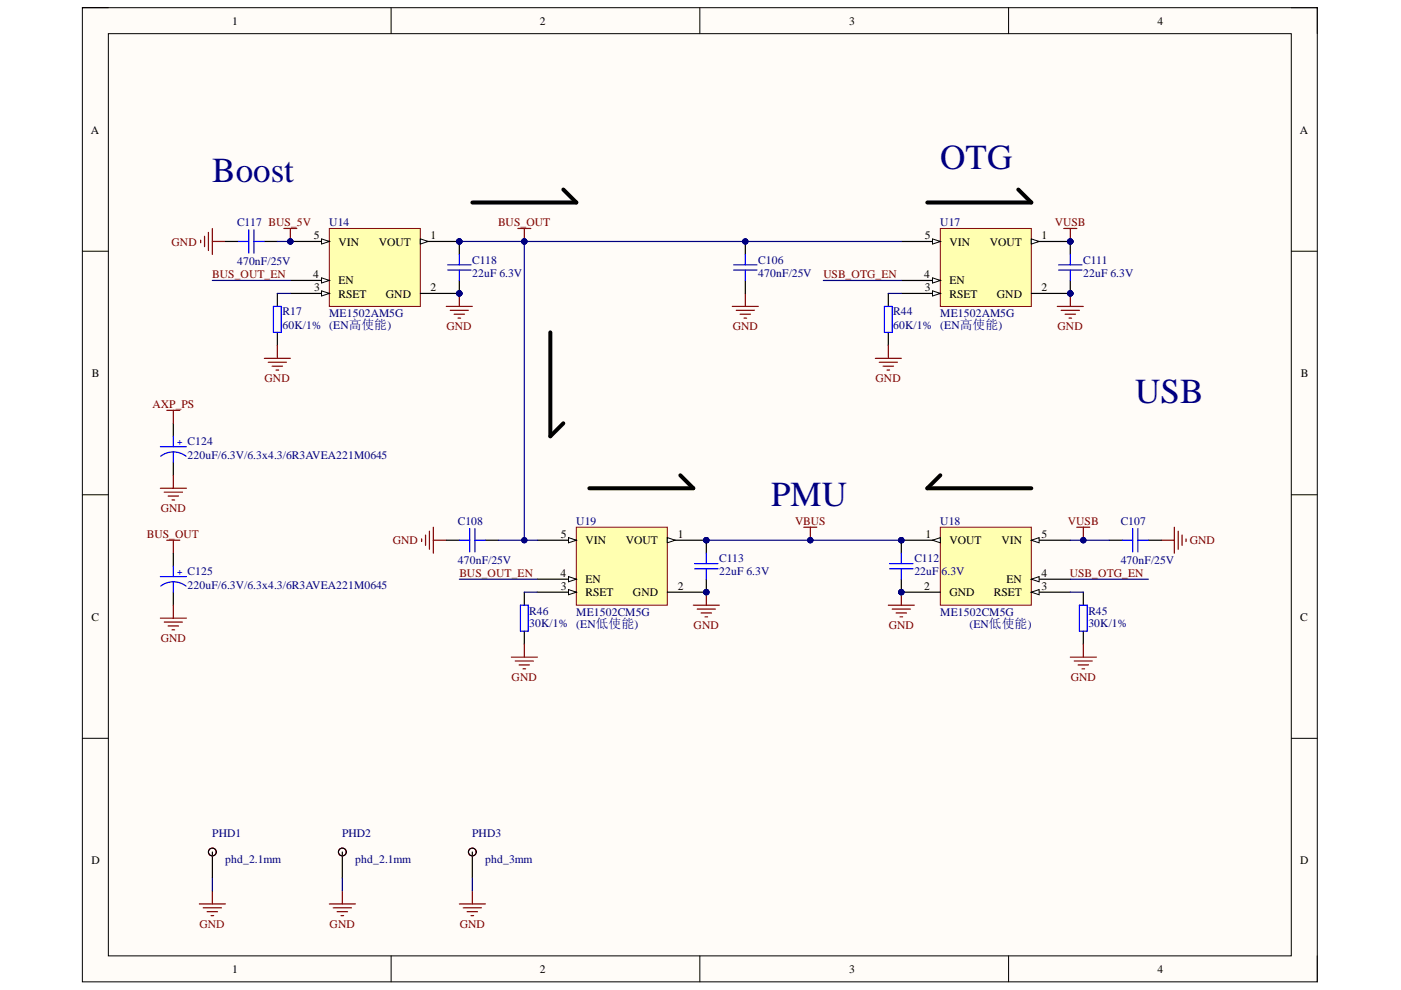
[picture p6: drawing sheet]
<svg xmlns="http://www.w3.org/2000/svg" width="297mm" height="210mm" viewBox="0 0 297 210" stroke-linecap="round" stroke-linejoin="round" font-family="sans-serif">
<defs><g id="words">
<g font-size="7.4" fill="#000080">
<text x="199.4" y="35.9">OTG</text>
<text x="45" y="38.6">Boost</text>
<text x="240.7" y="85.4">USB</text>
<text x="163.5" y="107.4">PMU</text>
</g>
<g font-size="2.5">
<text x="49.2" y="5.2">1</text>
<text x="114.5" y="5.2">2</text>
<text x="180.1" y="5.2">3</text>
<text x="245.4" y="5.2">4</text>
<text x="19.3" y="28.3">A</text>
<text x="275.6" y="28.3">A</text>
<text x="66.5" y="50.7">5</text>
<text x="71.8" y="52.1">VIN</text>
<text x="80.3" y="52.1">VOUT</text>
<text x="91.3" y="50.7">1</text>
<text x="196.1" y="50.7">5</text>
<text x="201.3" y="52.1">VIN</text>
<text x="209.9" y="52.1">VOUT</text>
<text x="220.9" y="50.7">1</text>
<text x="66.4" y="58.9">4</text>
<text x="196" y="58.9">4</text>
<text x="66.6" y="61.7">3</text>
<text x="71.8" y="63.1">RSET</text>
<text x="71.8" y="60.3">EN</text>
<text x="81.8" y="63.1">GND</text>
<text x="91.3" y="61.7">2</text>
<text x="196.1" y="61.7">3</text>
<text x="201.3" y="63.1">RSET</text>
<text x="201.3" y="60.3">EN</text>
<text x="211.4" y="63.1">GND</text>
<text x="220.9" y="61.7">2</text>
<text x="19.5" y="79.9">B</text>
<text x="275.8" y="79.9">B</text>
<text x="118.9" y="114">5</text>
<text x="143.7" y="114">1</text>
<text x="196.2" y="114">1</text>
<text x="220.9" y="114">5</text>
<text x="124.1" y="115.4">VIN</text>
<text x="132.7" y="115.4">VOUT</text>
<text x="201.3" y="115.4">VOUT</text>
<text x="212.3" y="115.4">VIN</text>
<text x="118.8" y="122.3">4</text>
<text x="118.9" y="125.1">3</text>
<text x="124.1" y="123.6">EN</text>
<text x="143.7" y="125.1">2</text>
<text x="196" y="125.1">2</text>
<text x="213.4" y="123.6">EN</text>
<text x="220.9" y="125.1">3</text>
<text x="220.9" y="122.3">4</text>
<text x="19.4" y="131.6">C</text>
<text x="124.1" y="126.4">RSET</text>
<text x="134.2" y="126.4">GND</text>
<text x="201.3" y="126.4">GND</text>
<text x="210.7" y="126.4">RSET</text>
<text x="275.7" y="131.6">C</text>
<text x="19.4" y="183.2">D</text>
<text x="275.7" y="183.2">D</text>
<text x="49.2" y="206.3">1</text>
<text x="114.5" y="206.3">2</text>
<text x="180.1" y="206.3">3</text>
<text x="245.4" y="206.3">4</text>
</g>
<g font-size="2.5" fill="#000080">
<text x="50.3" y="47.9">C117 BUS_5V</text>
<text x="69.8" y="47.9">U14</text>
<text x="199.4" y="47.9">U17</text>
<text x="50.3" y="56.1">470nF/25V</text>
<text x="100.1" y="55.9">C118</text>
<text x="100.1" y="58.7">22uF 6.3V</text>
<text x="160.8" y="55.9">C106</text>
<text x="160.8" y="58.7">470nF/25V</text>
<text x="229.7" y="55.9">C111</text>
<text x="229.7" y="58.7">22uF 6.3V</text>
<text x="59.9" y="66.9">R17</text>
<text x="59.9" y="69.7">60K/1% (EN高使能)</text>
<text x="69.8" y="67.2">ME1502AM5G</text>
<text x="189.4" y="66.9">R44</text>
<text x="189.4" y="69.7">60K/1% (EN高使能)</text>
<text x="199.4" y="67.2">ME1502AM5G</text>
<text x="39.8" y="94.5">C124</text>
<text x="39.8" y="97.3">220uF/6.3V/6.3x4.3/6R3AVEA221M0645</text>
<text x="97.1" y="111.3">C108</text>
<text x="122.2" y="111.3">U19</text>
<text x="199.4" y="111.3">U18</text>
<text x="237.6" y="111.3">C107</text>
<text x="97.1" y="119.6">470nF/25V</text>
<text x="152.5" y="119.2">C113</text>
<text x="193.9" y="119.2">C112</text>
<text x="237.6" y="119.6">470nF/25V</text>
<text x="39.8" y="122">C125</text>
<text x="39.8" y="124.9">220uF/6.3V/6.3x4.3/6R3AVEA221M0645</text>
<text x="152.5" y="122">22uF 6.3V</text>
<text x="193.9" y="122">22uF 6.3V</text>
<text x="112.2" y="130.3">R46</text>
<text x="122.2" y="130.6">ME1502CM5G</text>
<text x="199.4" y="130.6">ME1502CM5G</text>
<text x="230.8" y="130.3">R45</text>
<text x="112.2" y="133">30K/1% (EN低使能)</text>
<text x="205.5" y="133.2">(EN低使能)</text>
<text x="230.8" y="133">30K/1%</text>
<text x="45" y="177.4">PHD1</text>
<text x="72.5" y="177.4">PHD2</text>
<text x="100.1" y="177.4">PHD3</text>
<text x="47.7" y="182.9">phd_2.1mm</text>
<text x="75.3" y="182.9">phd_2.1mm</text>
<text x="102.9" y="182.9">phd_3mm</text>
</g>
<g font-size="2.5" fill="#800000">
<text x="105.6" y="47.9">BUS_OUT</text>
<text x="223.6" y="47.9">VUSB</text>
<text x="36.4" y="52.1">GND</text>
<text x="45" y="58.9">BUS_OUT_EN</text>
<text x="174.6" y="58.9">USB_OTG_EN</text>
<text x="94.7" y="69.9">GND</text>
<text x="155.4" y="69.9">GND</text>
<text x="224.2" y="69.9">GND</text>
<text x="56.1" y="81">GND</text>
<text x="185.7" y="81">GND</text>
<text x="32.3" y="86.5">AXP_PS</text>
<text x="31.1" y="114">BUS_OUT</text>
<text x="34.1" y="108.5">GND</text>
<text x="168.6" y="111.3">VBUS</text>
<text x="226.4" y="111.3">VUSB</text>
<text x="83.3" y="115.4">GND</text>
<text x="252.2" y="115.4">GND</text>
<text x="97.4" y="122.3">BUS_OUT_EN</text>
<text x="226.9" y="122.3">USB_OTG_EN</text>
<text x="34.1" y="136.1">GND</text>
<text x="147.1" y="133.3">GND</text>
<text x="188.4" y="133.3">GND</text>
<text x="108.5" y="144.3">GND</text>
<text x="227" y="144.3">GND</text>
<text x="42.3" y="196.7">GND</text>
<text x="69.9" y="196.7">GND</text>
<text x="97.5" y="196.7">GND</text>
</g>
<g font-size="1.9" fill="#00f">
<text x="37.6" y="94.3">+</text>
<text x="37.6" y="121.8">+</text>
</g>
</g></defs>
<path d="M17.5 1.6h261.8v206.6h-261.8z" fill-rule="evenodd" fill="#fffcf8"/>
<path d="M17.5 1.6h261.8v206.6h-261.8z" fill="none" stroke="#000" stroke-width=".21"/>
<path d="M23 7.1h250.8v195.6h-250.8z" fill-rule="evenodd" fill="#fffcf8"/>
<g fill="none" stroke="#000" stroke-width=".21">
<path d="M17.5 1.6h5.5M23 7.1h250.8v195.6h-250.8zM82.9 1.6v5.5M148.4 1.6v5.5M213.8 1.6v5.5M273.8 1.6h5.5v5.5M17.5 53.3h5.5M273.8 53.3h5.5M17.5 104.9h5.5M273.8 104.9h5.5M17.5 156.5h5.5M273.8 156.5h5.5"/>
<path d="M82.9 202.7v5.5M148.4 202.7v5.5M213.8 202.7v5.5M279.3 202.7v5.5"/>
</g>
<circle cx="226.9" cy="51.2" r=".55" fill="#000080"/>
<circle cx="226.9" cy="51.2" r=".55" fill="none" stroke="#000080" stroke-width=".21"/>
<circle cx="226.9" cy="62.2" r=".55" fill="#000080"/>
<circle cx="226.9" cy="62.2" r=".55" fill="none" stroke="#000080" stroke-width=".21"/>
<path d="M199.4 48.4h19.3v16.6h-19.3z" fill-rule="evenodd" fill="#ffffb0"/>
<path d="M199.4 48.4h19.3v16.6h-19.3z" fill="none" stroke="#800000" stroke-width=".21"/>
<path d="M218.7 51.2h8.2" fill="none" stroke="#000" stroke-width=".25"/>
<path d="M218.7 50.7l1.6 .5-1.6 .6z" fill="#f8fcff"/>
<path d="M218.7 50.7l1.6 .5-1.6 .6z" fill="none" stroke="#000" stroke-width=".21"/>
<circle cx="226.9" cy="51.2" r=".55" fill="#000080"/>
<circle cx="226.9" cy="51.2" r=".55" fill="none" stroke="#000080" stroke-width=".21"/>
<path d="M218.7 62.2h8.2" fill="none" stroke="#000" stroke-width=".25"/>
<circle cx="226.9" cy="62.2" r=".55" fill="#000080"/>
<circle cx="226.9" cy="62.2" r=".55" fill="none" stroke="#000080" stroke-width=".21"/>
<path d="M191.1 62.2h8.3" fill="none" stroke="#000" stroke-width=".25"/>
<path d="M197.7 61.7l1.7 .5-1.7 .6z" fill="#f8fcff"/>
<path d="M197.7 61.7l1.7 .5-1.7 .6z" fill="none" stroke="#000" stroke-width=".21"/>
<path d="M191.1 59.5h8.3" fill="none" stroke="#000" stroke-width=".25"/>
<path d="M197.7 58.9l1.7 .6-1.7 .5z" fill="#f8fcff"/>
<path d="M197.7 58.9l1.7 .6-1.7 .5z" fill="none" stroke="#000" stroke-width=".21"/>
<path d="M191.1 51.2h8.3" fill="none" stroke="#000" stroke-width=".25"/>
<path d="M197.7 50.7l1.7 .5-1.7 .6z" fill="#f8fcff"/>
<path d="M197.7 50.7l1.7 .5-1.7 .6z" fill="none" stroke="#000" stroke-width=".21"/>
<g fill="none" stroke="#800000" stroke-width=".25">
<path d="M155.3 65h5.5M156.1 65.8h3.9M156.9 66.6h2.2M157.7 67.4h.6M158 62.2v2.8M185.6 76h5.5M186.4 76.8h3.9M187.2 77.6h2.2M188.1 78.5h.5M188.3 73.2v2.8M224.2 65h5.5M225 65.8h3.9"/>
<path d="M225.8 66.6h2.2M226.6 67.4h.6M226.9 62.2v2.8"/>
</g>
<path d="M188.3 62.2v2.8M188.3 70.5v2.7" fill="none" stroke="#000" stroke-width=".25"/>
<path d="M187.5 65h1.7v5.5h-1.7z" fill="none" stroke="#00f" stroke-width=".25"/>
<circle cx="226.9" cy="62.2" r=".55" fill="#000080"/>
<circle cx="226.9" cy="62.2" r=".55" fill="none" stroke="#000080" stroke-width=".21"/>
<circle cx="191.1" cy="114.5" r=".55" fill="#000080"/>
<circle cx="191.1" cy="114.5" r=".55" fill="none" stroke="#000080" stroke-width=".21"/>
<circle cx="191.1" cy="125.6" r=".55" fill="#000080"/>
<circle cx="191.1" cy="125.6" r=".55" fill="none" stroke="#000080" stroke-width=".21"/>
<path d="M199.4 111.8h19.3v16.5h-19.3z" fill-rule="evenodd" fill="#ffffb0"/>
<path d="M199.4 111.8h19.3v16.5h-19.3z" fill="none" stroke="#800000" stroke-width=".21"/>
<path d="M191.1 114.5h8.3" fill="none" stroke="#000" stroke-width=".25"/>
<path d="M197.7 114.5l1.7-.5v1.1z" fill="#f8fcff"/>
<path d="M197.7 114.5l1.7-.5v1.1z" fill="none" stroke="#000" stroke-width=".21"/>
<circle cx="191.1" cy="114.5" r=".55" fill="#000080"/>
<circle cx="191.1" cy="114.5" r=".55" fill="none" stroke="#000080" stroke-width=".21"/>
<path d="M191.1 125.6h8.3" fill="none" stroke="#000" stroke-width=".25"/>
<circle cx="191.1" cy="125.6" r=".55" fill="#000080"/>
<circle cx="191.1" cy="125.6" r=".55" fill="none" stroke="#000080" stroke-width=".21"/>
<path d="M218.7 125.6h8.2" fill="none" stroke="#000" stroke-width=".25"/>
<path d="M218.7 125.6l1.6-.6v1.1z" fill="#f8fcff"/>
<path d="M218.7 125.6l1.6-.6v1.1z" fill="none" stroke="#000" stroke-width=".21"/>
<path d="M218.7 122.8h8.2" fill="none" stroke="#000" stroke-width=".25"/>
<path d="M218.7 122.8l1.6-.5v1.1z" fill="#f8fcff"/>
<path d="M218.7 122.8l1.6-.5v1.1z" fill="none" stroke="#000" stroke-width=".21"/>
<path d="M218.7 114.5h8.2" fill="none" stroke="#000" stroke-width=".25"/>
<path d="M218.7 114.5l1.6-.5v1.1z" fill="#f8fcff"/>
<path d="M218.7 114.5l1.6-.5v1.1z" fill="none" stroke="#000" stroke-width=".21"/>
<g fill="none" stroke="#800000" stroke-width=".25">
<path d="M246.2 114.5h2.8M249 111.8v5.5M249.8 112.6v3.9M250.6 113.4v2.2M251.5 114.3v.5M188.3 128.3h5.6M189.2 129.1h3.8M190 130h2.2M190.8 130.8h.6M191.1 125.6v2.7M226.9 139.3h5.5M229.7 136.6v2.7"/>
<path d="M227.8 140.2h3.8M228.6 141h2.2M229.4 141.8h.6"/>
</g>
<path d="M229.7 125.6v2.7M229.7 133.8v2.8" fill="none" stroke="#000" stroke-width=".25"/>
<path d="M228.9 128.3h1.6v5.5h-1.6z" fill="none" stroke="#00f" stroke-width=".25"/>
<circle cx="191.1" cy="125.6" r=".55" fill="#000080"/>
<circle cx="191.1" cy="125.6" r=".55" fill="none" stroke="#000080" stroke-width=".21"/>
<path d="M225.5 48.4h2.8M226.9 48.4v2.8" fill="none" stroke="#800000" stroke-width=".25"/>
<circle cx="226.9" cy="51.2" r=".55" fill="#000080"/>
<circle cx="226.9" cy="51.2" r=".55" fill="none" stroke="#000080" stroke-width=".21"/>
<path d="M228.3 111.8h2.8M229.7 111.8v2.7" fill="none" stroke="#800000" stroke-width=".25"/>
<circle cx="229.7" cy="114.5" r=".55" fill="#000080"/>
<circle cx="229.7" cy="114.5" r=".55" fill="none" stroke="#000080" stroke-width=".21"/>
<circle cx="158" cy="51.2" r=".55" fill="#000080"/>
<circle cx="158" cy="51.2" r=".55" fill="none" stroke="#000080" stroke-width=".21"/>
<path d="M158 51.2v2.7" fill="none" stroke="#000" stroke-width=".25"/>
<circle cx="158" cy="51.2" r=".55" fill="#000080"/>
<circle cx="158" cy="51.2" r=".55" fill="none" stroke="#000080" stroke-width=".21"/>
<path d="M158 59.5v2.7M235.2 114.5h2.8M243.5 114.5h2.7" fill="none" stroke="#000" stroke-width=".25"/>
<path d="M155.5 57.3h5M155.5 56.2h5M158 53.9v2.3M158 57.3v2.2M238 114.5h2.2M240.2 112.1v4.9M241.3 114.5h2.2M241.3 112.1v4.9" fill="none" stroke="#00f" stroke-width=".25"/>
<circle cx="149.8" cy="114.5" r=".55" fill="#000080"/>
<circle cx="149.8" cy="114.5" r=".55" fill="none" stroke="#000080" stroke-width=".21"/>
<circle cx="149.8" cy="125.6" r=".55" fill="#000080"/>
<circle cx="149.8" cy="125.6" r=".55" fill="none" stroke="#000080" stroke-width=".21"/>
<path d="M122.2 111.8h19.3v16.5h-19.3z" fill-rule="evenodd" fill="#ffffb0"/>
<path d="M122.2 111.8h19.3v16.5h-19.3z" fill="none" stroke="#800000" stroke-width=".21"/>
<path d="M141.5 114.5h8.3" fill="none" stroke="#000" stroke-width=".25"/>
<path d="M141.5 114l1.6 .5-1.6 .6z" fill="#f8fcff"/>
<path d="M141.5 114l1.6 .5-1.6 .6z" fill="none" stroke="#000" stroke-width=".21"/>
<circle cx="149.8" cy="114.5" r=".55" fill="#000080"/>
<circle cx="149.8" cy="114.5" r=".55" fill="none" stroke="#000080" stroke-width=".21"/>
<path d="M141.5 125.6h8.3" fill="none" stroke="#000" stroke-width=".25"/>
<circle cx="149.8" cy="125.6" r=".55" fill="#000080"/>
<circle cx="149.8" cy="125.6" r=".55" fill="none" stroke="#000080" stroke-width=".21"/>
<path d="M113.9 125.6h8.3" fill="none" stroke="#000" stroke-width=".25"/>
<path d="M120.5 125l1.7 .6-1.7 .5z" fill="#f8fcff"/>
<path d="M120.5 125l1.7 .6-1.7 .5z" fill="none" stroke="#000" stroke-width=".21"/>
<path d="M113.9 122.8h8.3" fill="none" stroke="#000" stroke-width=".25"/>
<path d="M120.5 122.3l1.7 .5-1.7 .6z" fill="#f8fcff"/>
<path d="M120.5 122.3l1.7 .5-1.7 .6z" fill="none" stroke="#000" stroke-width=".21"/>
<path d="M113.9 114.5h8.3" fill="none" stroke="#000" stroke-width=".25"/>
<path d="M120.5 114l1.7 .5-1.7 .6z" fill="#f8fcff"/>
<path d="M120.5 114l1.7 .5-1.7 .6z" fill="none" stroke="#000" stroke-width=".21"/>
<g fill="none" stroke="#800000" stroke-width=".25">
<path d="M89.4 114.3v.5M90.2 113.4v2.2M91 112.6v3.9M91.9 111.8v5.5M91.9 114.5h2.7M108.4 139.3h5.5M111.2 136.6v2.7M147 128.3h5.5M147.8 129.1h3.9M148.7 130h2.2M149.5 130.8h.5M149.8 125.6v2.7"/>
<path d="M109.2 140.2h3.9M110.1 141h2.2M110.9 141.8h.5"/>
</g>
<path d="M111.2 125.6v2.7M111.2 133.8v2.8" fill="none" stroke="#000" stroke-width=".25"/>
<path d="M110.3 128.3h1.7v5.5h-1.7z" fill="none" stroke="#00f" stroke-width=".25"/>
<circle cx="149.8" cy="125.6" r=".55" fill="#000080"/>
<circle cx="149.8" cy="125.6" r=".55" fill="none" stroke="#000080" stroke-width=".21"/>
<path d="M94.6 114.5h2.8M102.9 114.5h2.8" fill="none" stroke="#000" stroke-width=".25"/>
<path d="M97.4 114.5h2.2M99.6 112.1v4.9M100.7 114.5h2.2M100.7 112.1v4.9" fill="none" stroke="#00f" stroke-width=".25"/>
<path d="M170.4 111.8h2.8M171.8 111.8v2.7" fill="none" stroke="#800000" stroke-width=".25"/>
<circle cx="171.8" cy="114.5" r=".55" fill="#000080"/>
<circle cx="171.8" cy="114.5" r=".55" fill="none" stroke="#000080" stroke-width=".21"/>
<circle cx="97.4" cy="51.2" r=".55" fill="#000080"/>
<circle cx="97.4" cy="51.2" r=".55" fill="none" stroke="#000080" stroke-width=".21"/>
<circle cx="97.4" cy="62.2" r=".55" fill="#000080"/>
<circle cx="97.4" cy="62.2" r=".55" fill="none" stroke="#000080" stroke-width=".21"/>
<circle cx="61.6" cy="51.2" r=".55" fill="#000080"/>
<circle cx="61.6" cy="51.2" r=".55" fill="none" stroke="#000080" stroke-width=".21"/>
<path d="M69.8 48.4h19.3v16.6h-19.3z" fill-rule="evenodd" fill="#ffffb0"/>
<path d="M69.8 48.4h19.3v16.6h-19.3z" fill="none" stroke="#800000" stroke-width=".21"/>
<path d="M89.1 51.2h8.3" fill="none" stroke="#000" stroke-width=".25"/>
<path d="M89.1 50.6l1.7 .6-1.7 .5z" fill="#f8fcff"/>
<path d="M89.1 50.6l1.7 .6-1.7 .5z" fill="none" stroke="#000" stroke-width=".21"/>
<circle cx="97.4" cy="51.2" r=".55" fill="#000080"/>
<circle cx="97.4" cy="51.2" r=".55" fill="none" stroke="#000080" stroke-width=".21"/>
<path d="M89.1 62.2h8.3" fill="none" stroke="#000" stroke-width=".25"/>
<circle cx="97.4" cy="62.2" r=".55" fill="#000080"/>
<circle cx="97.4" cy="62.2" r=".55" fill="none" stroke="#000080" stroke-width=".21"/>
<path d="M61.6 62.2h8.2" fill="none" stroke="#000" stroke-width=".25"/>
<path d="M68.2 61.7l1.6 .5-1.6 .6z" fill="#f8fcff"/>
<path d="M68.2 61.7l1.6 .5-1.6 .6z" fill="none" stroke="#000" stroke-width=".21"/>
<path d="M61.6 59.5h8.2" fill="none" stroke="#000" stroke-width=".25"/>
<path d="M68.2 58.9l1.6 .6-1.6 .5z" fill="#f8fcff"/>
<path d="M68.2 58.9l1.6 .6-1.6 .5z" fill="none" stroke="#000" stroke-width=".21"/>
<path d="M61.6 51.2h8.2" fill="none" stroke="#000" stroke-width=".25"/>
<path d="M68.2 50.6l1.6 .6-1.6 .5z" fill="#f8fcff"/>
<path d="M68.2 50.6l1.6 .6-1.6 .5z" fill="none" stroke="#000" stroke-width=".21"/>
<circle cx="61.6" cy="51.2" r=".55" fill="#000080"/>
<circle cx="61.6" cy="51.2" r=".55" fill="none" stroke="#000080" stroke-width=".21"/>
<g fill="none" stroke="#800000" stroke-width=".25">
<path d="M42.5 50.9v.6M43.4 50.1v2.2M44.2 49.3v3.8M45 48.4v5.5M45 51.2h2.8M56 76h5.6M56.9 76.8h3.8M57.7 77.6h2.2M58.5 78.5h.6M58.8 73.2v2.8M94.6 65h5.5M95.5 65.8h3.8"/>
<path d="M96.3 66.6h2.2M97.1 67.4h.6M97.4 62.2v2.8"/>
</g>
<path d="M58.8 62.2v2.8M58.8 70.5v2.7" fill="none" stroke="#000" stroke-width=".25"/>
<path d="M58 65h1.6v5.5h-1.6z" fill="none" stroke="#00f" stroke-width=".25"/>
<circle cx="97.4" cy="62.2" r=".55" fill="#000080"/>
<circle cx="97.4" cy="62.2" r=".55" fill="none" stroke="#000080" stroke-width=".21"/>
<path d="M60.2 48.4h2.7M61.6 48.4v2.8" fill="none" stroke="#800000" stroke-width=".25"/>
<circle cx="61.6" cy="51.2" r=".55" fill="#000080"/>
<circle cx="61.6" cy="51.2" r=".55" fill="none" stroke="#000080" stroke-width=".21"/>
<path d="M109.8 48.4h2.7M111.2 48.4v2.8" fill="none" stroke="#800000" stroke-width=".25"/>
<circle cx="111.2" cy="51.2" r=".55" fill="#000080"/>
<circle cx="111.2" cy="51.2" r=".55" fill="none" stroke="#000080" stroke-width=".21"/>
<path d="M47.8 51.2h2.7M56 51.2h2.8" fill="none" stroke="#000" stroke-width=".25"/>
<path d="M50.5 51.2h2.2M52.7 48.7v5M53.8 51.2h2.2M53.8 48.7v5" fill="none" stroke="#00f" stroke-width=".25"/>
<circle cx="97.4" cy="62.2" r=".55" fill="#000080"/>
<circle cx="97.4" cy="62.2" r=".55" fill="none" stroke="#000080" stroke-width=".21"/>
<circle cx="97.4" cy="51.2" r=".55" fill="#000080"/>
<circle cx="97.4" cy="51.2" r=".55" fill="none" stroke="#000080" stroke-width=".21"/>
<path d="M97.4 59.5v2.7" fill="none" stroke="#000" stroke-width=".25"/>
<circle cx="97.4" cy="62.2" r=".55" fill="#000080"/>
<circle cx="97.4" cy="62.2" r=".55" fill="none" stroke="#000080" stroke-width=".21"/>
<path d="M97.4 51.2v2.7" fill="none" stroke="#000" stroke-width=".25"/>
<circle cx="97.4" cy="51.2" r=".55" fill="#000080"/>
<circle cx="97.4" cy="51.2" r=".55" fill="none" stroke="#000080" stroke-width=".21"/>
<path d="M94.9 56.2h5M94.9 57.3h5M97.4 53.9v2.3M97.4 57.3v2.2" fill="none" stroke="#00f" stroke-width=".25"/>
<circle cx="149.8" cy="125.6" r=".55" fill="#000080"/>
<circle cx="149.8" cy="125.6" r=".55" fill="none" stroke="#000080" stroke-width=".21"/>
<circle cx="149.8" cy="114.5" r=".55" fill="#000080"/>
<circle cx="149.8" cy="114.5" r=".55" fill="none" stroke="#000080" stroke-width=".21"/>
<path d="M149.8 122.8v2.8" fill="none" stroke="#000" stroke-width=".25"/>
<circle cx="149.8" cy="125.6" r=".55" fill="#000080"/>
<circle cx="149.8" cy="125.6" r=".55" fill="none" stroke="#000080" stroke-width=".21"/>
<path d="M149.8 114.5v2.8" fill="none" stroke="#000" stroke-width=".25"/>
<circle cx="149.8" cy="114.5" r=".55" fill="#000080"/>
<circle cx="149.8" cy="114.5" r=".55" fill="none" stroke="#000080" stroke-width=".21"/>
<path d="M147.3 119.5h4.9M149.8 117.3v2.2M147.3 120.6h4.9M149.8 120.6v2.2" fill="none" stroke="#00f" stroke-width=".25"/>
<circle cx="191.1" cy="125.6" r=".55" fill="#000080"/>
<circle cx="191.1" cy="125.6" r=".55" fill="none" stroke="#000080" stroke-width=".21"/>
<circle cx="191.1" cy="114.5" r=".55" fill="#000080"/>
<circle cx="191.1" cy="114.5" r=".55" fill="none" stroke="#000080" stroke-width=".21"/>
<path d="M191.1 122.8v2.8" fill="none" stroke="#000" stroke-width=".25"/>
<circle cx="191.1" cy="125.6" r=".55" fill="#000080"/>
<circle cx="191.1" cy="125.6" r=".55" fill="none" stroke="#000080" stroke-width=".21"/>
<path d="M191.1 114.5v2.8" fill="none" stroke="#000" stroke-width=".25"/>
<circle cx="191.1" cy="114.5" r=".55" fill="#000080"/>
<circle cx="191.1" cy="114.5" r=".55" fill="none" stroke="#000080" stroke-width=".21"/>
<path d="M188.6 119.5h5M191.1 117.3v2.2M188.6 120.6h5M191.1 120.6v2.2" fill="none" stroke="#00f" stroke-width=".25"/>
<circle cx="226.9" cy="62.2" r=".55" fill="#000080"/>
<circle cx="226.9" cy="62.2" r=".55" fill="none" stroke="#000080" stroke-width=".21"/>
<circle cx="226.9" cy="51.2" r=".55" fill="#000080"/>
<circle cx="226.9" cy="51.2" r=".55" fill="none" stroke="#000080" stroke-width=".21"/>
<path d="M226.9 59.5v2.7" fill="none" stroke="#000" stroke-width=".25"/>
<circle cx="226.9" cy="62.2" r=".55" fill="#000080"/>
<circle cx="226.9" cy="62.2" r=".55" fill="none" stroke="#000080" stroke-width=".21"/>
<path d="M226.9 51.2v2.7" fill="none" stroke="#000" stroke-width=".25"/>
<circle cx="226.9" cy="51.2" r=".55" fill="#000080"/>
<circle cx="226.9" cy="51.2" r=".55" fill="none" stroke="#000080" stroke-width=".21"/>
<g fill="none" stroke="#00f" stroke-width=".25">
<path d="M224.4 56.2h5M224.4 57.3h5M226.9 53.9v2.3M226.9 57.3v2.2M34 94.7h5.5M36.8 95.8l1.4 .2 1.2 .7M36.8 95.8l-1.5 .2-1.2 .7M36.8 92.5v2.2M36.8 95.8v2.2M34 122.3h5.5M36.8 123.4l1.4 .2 1.2 .7M36.8 123.4l-1.5 .2-1.2 .7"/>
<path d="M36.8 120v2.3M36.8 123.4v2.2"/>
</g>
<g fill="none" stroke="#000" stroke-width=".25">
<path d="M36.8 89.8v2.7M36.8 98v2.8M36.8 117.3v2.7M36.8 125.6v2.7M45 180.6v5.5M72.6 180.6v5.5M100.1 180.6v5.5"/>
<circle cx="45" cy="180.6" r=".83"/>
<circle cx="72.6" cy="180.6" r=".83"/>
<circle cx="100.1" cy="180.6" r=".82"/>
</g>
<g fill="none" stroke="#800000" stroke-width=".25">
<path d="M35.4 87h2.7M36.8 87v2.8M34 103.5h5.5M34.8 104.3h3.9M35.4 114.5h2.7M35.7 105.2h2.2M36.5 106h.5M36.8 100.8v2.7M36.8 114.5v2.8M34 131.1h5.5M34.8 131.9h3.9M35.7 132.7h2.2"/>
<path d="M36.5 133.5h.5M36.8 128.3v2.8M42.3 191.7h5.5M43.1 192.5h3.9M43.9 193.3h2.2M44.8 194.1h.5M45 188.9v2.8M69.8 191.7h5.5M70.7 192.5h3.8M71.5 193.3h2.2M72.3 194.1h.6M72.6 188.9v2.8"/>
<path d="M97.4 191.7h5.5M98.2 192.5h3.9M99 193.3h2.2M99.9 194.1h.5M100.1 188.9v2.8"/>
</g>
<g fill="none" stroke="#f00" stroke-width=".21">
<circle cx="45" cy="180.6" r=".83"/>
<circle cx="72.6" cy="180.6" r=".83"/>
<circle cx="100.1" cy="180.6" r=".82"/>
</g>
<path d="M119.4 40.2l2.8 2.7h-22.1M215.9 40.2l2.8 2.7h-22.1M116.7 70.5v22l2.7-2.7M144.2 100.8l2.8 2.7h-22.1M199.4 100.8l-2.8 2.7h22.1" fill="none" stroke="#000" stroke-width=".85"/>
<path d="M174.6 59.5h16.5M226.9 114.5h2.8" fill="none" stroke="#000080" stroke-width=".25"/>
<circle cx="229.7" cy="114.5" r=".55" fill="#000080"/>
<circle cx="229.7" cy="114.5" r=".55" fill="none" stroke="#000080" stroke-width=".21"/>
<path d="M188.3 62.2h2.8M105.7 114.5h8.2M226.9 122.8h16.6M226.9 125.6h2.8" fill="none" stroke="#000080" stroke-width=".25"/>
<circle cx="111.2" cy="114.5" r=".55" fill="#000080"/>
<circle cx="111.2" cy="114.5" r=".55" fill="none" stroke="#000080" stroke-width=".21"/>
<path d="M45 59.5h16.6M58.8 51.2h2.8M58.8 62.2h2.8M97.4 122.8h16.5M111.2 125.6h2.7" fill="none" stroke="#000080" stroke-width=".25"/>
<circle cx="61.6" cy="51.2" r=".55" fill="#000080"/>
<circle cx="61.6" cy="51.2" r=".55" fill="none" stroke="#000080" stroke-width=".21"/>
<path d="M149.8 114.5h22M45 186.1v2.8M72.6 186.1v2.8M100.1 186.1v2.8" fill="none" stroke="#000080" stroke-width=".25"/>
<circle cx="171.8" cy="114.5" r=".55" fill="#000080"/>
<circle cx="171.8" cy="114.5" r=".55" fill="none" stroke="#000080" stroke-width=".21"/>
<circle cx="149.8" cy="114.5" r=".55" fill="#000080"/>
<circle cx="149.8" cy="114.5" r=".55" fill="none" stroke="#000080" stroke-width=".21"/>
<path d="M171.8 114.5h19.3" fill="none" stroke="#000080" stroke-width=".25"/>
<circle cx="171.8" cy="114.5" r=".55" fill="#000080"/>
<circle cx="171.8" cy="114.5" r=".55" fill="none" stroke="#000080" stroke-width=".21"/>
<circle cx="191.1" cy="114.5" r=".55" fill="#000080"/>
<circle cx="191.1" cy="114.5" r=".55" fill="none" stroke="#000080" stroke-width=".21"/>
<path d="M229.7 114.5h5.5" fill="none" stroke="#000080" stroke-width=".25"/>
<circle cx="229.7" cy="114.5" r=".55" fill="#000080"/>
<circle cx="229.7" cy="114.5" r=".55" fill="none" stroke="#000080" stroke-width=".21"/>
<path d="M97.4 51.2h13.8" fill="none" stroke="#000080" stroke-width=".25"/>
<circle cx="111.2" cy="51.2" r=".55" fill="#000080"/>
<circle cx="111.2" cy="51.2" r=".55" fill="none" stroke="#000080" stroke-width=".21"/>
<circle cx="97.4" cy="51.2" r=".55" fill="#000080"/>
<circle cx="97.4" cy="51.2" r=".55" fill="none" stroke="#000080" stroke-width=".21"/>
<path d="M111.2 51.2h79.9" fill="none" stroke="#000080" stroke-width=".25"/>
<circle cx="111.2" cy="51.2" r=".55" fill="#000080"/>
<circle cx="111.2" cy="51.2" r=".55" fill="none" stroke="#000080" stroke-width=".21"/>
<circle cx="158" cy="51.2" r=".55" fill="#000080"/>
<circle cx="158" cy="51.2" r=".55" fill="none" stroke="#000080" stroke-width=".21"/>
<path d="M111.2 51.2v63.3" fill="none" stroke="#000080" stroke-width=".25"/>
<circle cx="111.2" cy="114.5" r=".55" fill="#000080"/>
<circle cx="111.2" cy="114.5" r=".55" fill="none" stroke="#000080" stroke-width=".21"/>
<circle cx="111.2" cy="51.2" r=".55" fill="#000080"/>
<circle cx="111.2" cy="51.2" r=".55" fill="none" stroke="#000080" stroke-width=".21"/>
<use href="#words"/>
</svg>
